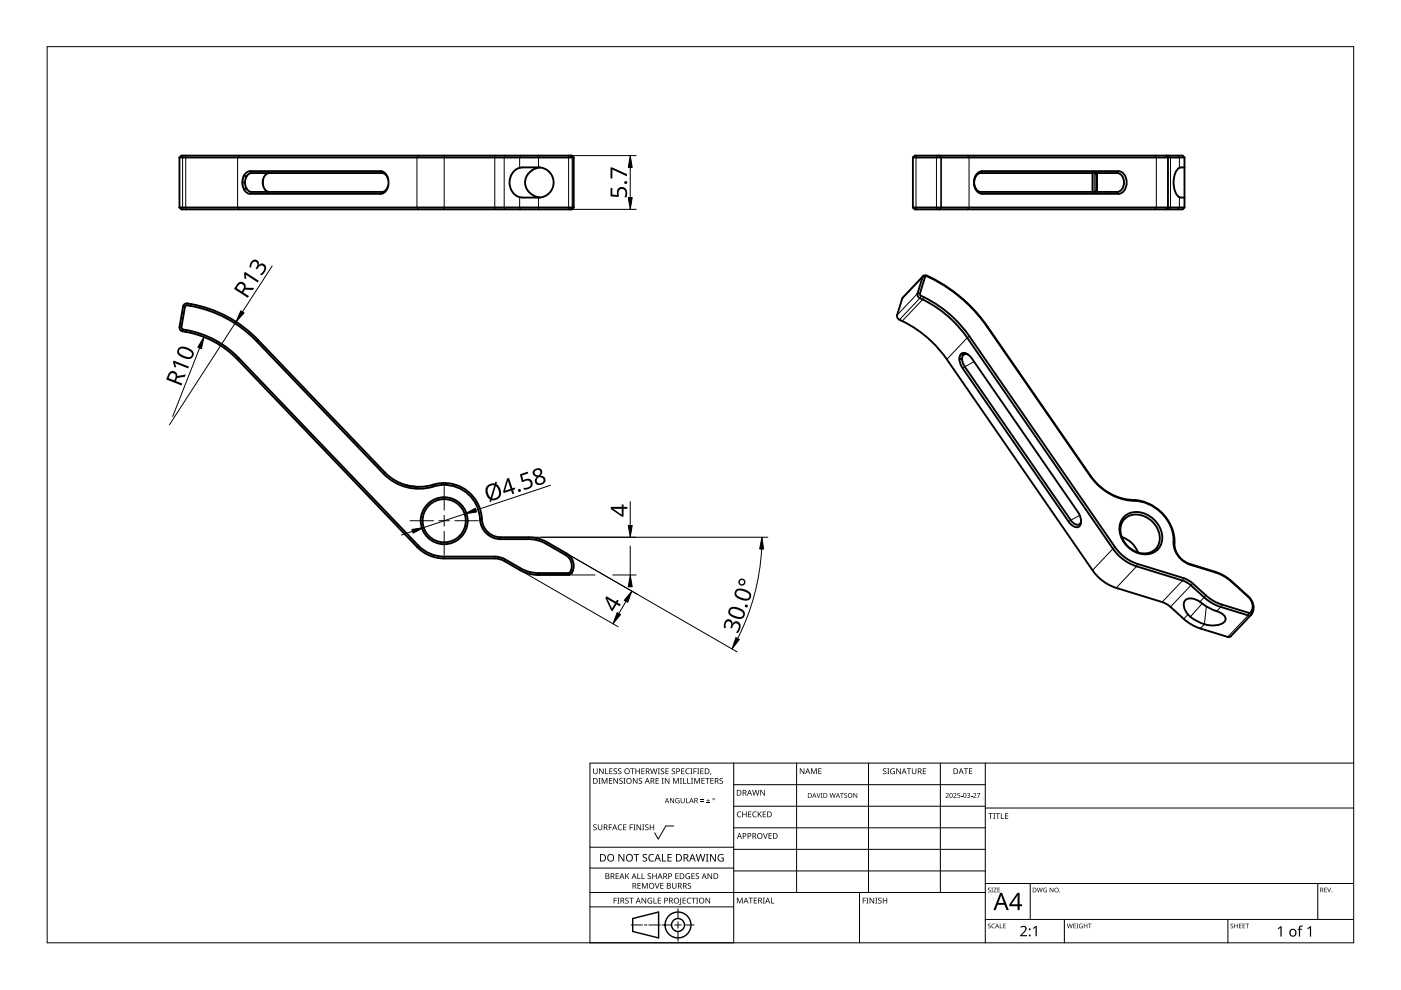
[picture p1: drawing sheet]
<svg xmlns="http://www.w3.org/2000/svg" width="297mm" height="210mm" viewBox="0 0 297 210" stroke-linecap="round" stroke-linejoin="round" font-family="sans-serif">
<g fill="none" stroke="#000" stroke-width=".4">
<path d="M38.1 33.4l.4-.4h82.7l.4 .4M38.1 33.4h83.5M38.1 33.4v10.6M51.4 38.7h.5M51.4 38.7l.3 1.5M51.7 37.2l-.3 1.5M51.7 37.2a1.56 1.56 0 0 1 1.3-.9h27.7a2.52 2.52 0 0 1 1.4 3.6 1.67 1.67 0 0 1-1.4 1.2h-27.7a1.56 1.56 0 0 1-1.3-.9M51.7 37.2l.5 .3M51.9 38.7l.3 1.2M52.2 37.5l-.3 1.2M52.2 39.9l-.5 .3M52.2 37.5a1.3 1.3 0 0 1 1.1-.8h27.7a1.48 1.48 0 0 1 1.3 1.4"/>
<path d="M55.8 38.1v1.2M57.1 36.7a2.16 2.16 0 0 0-1 3.4l.6 .5 .4 .1M82.3 39.3a1.6 1.6 0 0 1-1.3 1.4h-27.7a1.3 1.3 0 0 1-1.1-.8M108.8 36.5a2.61 2.61 0 0 1 2-1h3.4a3.2 3.2 0 0 1 3.2 3.2 3.2 3.2 0 0 1-3.2 3.2h-3.4a3.3 3.3 0 0 1-2-5.4zM114.5 35.5a3.2 3.2 0 0 0-3.2 3.2 3.2 3.2 0 0 0 3.2 3.2M121.6 33.4v10.6M193.5 33.4l.4-.4h56.8l.4 .4M193.5 33.4h57.6M193.5 33.4v10.6M206.5 38.7l.4 1.5M206.5 38.7h.1M206.5 38.7l.3 1.2"/>
<path d="M206.8 37.5a1.35 1.35 0 0 1 1.2-.8h28.9a2.13 2.13 0 0 1 1 3.4l-.7 .5-.3 .1h-28.9a1.35 1.35 0 0 1-1.2-.8M206.8 37.5l-.3 1.2M206.8 39.9l.1 .3M206.9 37.2l-.4 1.5M206.9 37.2l.7-.7 .6-.2h28.9a2.55 2.55 0 0 1 1.3 4.1l-.8 .6-.5 .1h-28.9l-.6-.2-.7-.7M206.9 37.2l-.1 .3M231.6 36.7v4M232.3 36.7l.2 1.3-.2 2.7M232.4 36.7l.2 .4v1.4a3.5 3.5 0 0 1-.2 2.2M247.2 33l.4 .4v10.6l-.4 .4M251.1 35.5a1.82 1.82 0 0 0-2.1 1.8 4.4 4.4 0 0 0 1.1 4.5l1 .1M251.1 33.4v10.6"/>
<path d="M38.1 44l.4 .4h82.7l.4-.4M38.1 44h83.5M193.5 44l.4 .4h56.8l.4-.4M193.5 44h57.6M195.7 58.5l.3-.1a9.6 9.6 0 0 1 3.6 1.7 32.1 32.1 0 0 1 9.8 9.2l21.8 31.6a11.8 11.8 0 0 0 9.8 5.1 9.3 9.3 0 0 1 8 9.8 4.8 4.8 0 0 0 3.3 3.8l5.3 1.6 1.6 .7 1.5 1 4 3.5a2.74 2.74 0 0 1 .4 4.1h-.5l-5.8-1.8-1.6-.7-1.4-1-3.6-3.2-1.1-.6-10.1-3.1a9.7 9.7 0 0 1-5-3.8l-30.9-44.7a25.4 25.4 0 0 0-10.3-8.6l-.3-.8zM195.7 58.5l-4.4 4.7-1.1 3.6 .3 .8a25.5 25.5 0 0 1 10.2 8.6l30.9 44.7a9.7 9.7 0 0 0 5.1 3.7l10.1 3.2 1 .6 3.6 3.2 1.5 1 1.6 .7 5.8 1.7 .7-.1 4.3-4.6M196.2 58.6h.1a30.1 30.1 0 0 1 13 10.7l21.8 31.6a12.3 12.3 0 0 0 10.1 5.3 8.8 8.8 0 0 1 7.6 9.3 5.2 5.2 0 0 0 3.6 4.3l5.3 1.6 1.8 .8 1.6 1.1 3.5 3.2a2.32 2.32 0 0 1 .4 3.5l-6-1.8-1.7-.8-1.1-.7-3.7-3.3-1.2-.7-10.1-3.1a9.2 9.2 0 0 1-4.8-3.6l-30.9-44.7a26.8 26.8 0 0 0-10.4-8.8l-.1-.3zM39.2 64.5l.2-.2a25.5 25.5 0 0 1 15.3 7.8l26.9 28a10.4 10.4 0 0 0 11.2 2.4 8.2 8.2 0 0 1 9.5 8.4 4 4 0 0 0 3.9 3h5.8l1.8 .2 1.7 .6 4.6 2.7a2.99 2.99 0 0 1 .9 4.4l-.4 .1h-6.4l-1.8-.2-1.7-.6-4.2-2.3-1.2-.4h-11.1a8 8 0 0 1-5.8-2.5l-38-39.7a20.8 20.8 0 0 0-12-6.1l-.3-.5v-.3l.7-4.3zM39.3 64.9l.2-.2a25.2 25.2 0 0 1 14.9 7.7l26.9 28a10.6 10.6 0 0 0 11.4 2.6 7.7 7.7 0 0 1 9.2 7.9 4.4 4.4 0 0 0 4.3 3.4h5.8l1.7 .2 1.6 .6 4.6 2.6a2.57 2.57 0 0 1 .8 3.8h-6.5l-1.7-.2-1.6-.5-4.2-2.4-1.3-.4h-11.2a7.6 7.6 0 0 1-5.5-2.3l-38-39.7a21.1 21.1 0 0 0-12.1-6.2l-.1-.4zM203.7 75.1l.5 .2M203.7 75.1l-.3 1M204 76.1l.2 1 .4 .7 22.4 32.5a1.33 1.33 0 0 0 2 .7l.2-.5"/>
<path d="M204 76.1h-.6M204.2 75.3l-.2 .8M204.6 74.9h-.5l-.4 .2M204.6 74.9l.6 .3 .9 .8 22.7 32.9a2.12 2.12 0 0 1-.1 2.8 1.88 1.88 0 0 1-2.1-1.1l-22.5-32.5-.4-.8-.3-1.2M204.6 74.9l.4 .2M205 75.1l.3 .1M205 75.1l-.8 .2M85.8 102.8l2.8 .4M237.8 113.9a5.5 5.5 0 0 1 3.5 3.2M238.3 109.6a4.8 4.8 0 0 1 6.9 1.2 4.2 4.2 0 0 1-.3 6.1 5.2 5.2 0 0 1-7.2-3.1 3.9 3.9 0 0 1 .6-4.2zM238.4 110.1a4.4 4.4 0 0 1 6.4 1 3.9 3.9 0 0 1-.3 5.7 4.8 4.8 0 0 1-6.6-2.9 3.6 3.6 0 0 1 .5-3.8zM251.3 127.3a2.49 2.49 0 0 1 3.1 .3 14 14 0 0 0 4.6 2.5 1.15 1.15 0 0 1 .8 1 1.15 1.15 0 0 1-.8 1.1 6.7 6.7 0 0 1-7.8-3 1.76 1.76 0 0 1 .1-1.9z"/>
<circle cx="94.2" cy="110.4" r="5"/>
<circle cx="94.2" cy="110.4" r="4.6"/>
</g>
<g fill="none" stroke="#000" stroke-width=".21">
<path d="M38.8 33v11.4M39.4 33v11.4M50.7 33l-.3 .4v10.6l.3 .4M53 36.3l.3 .4M80.7 36.3l.3 .4M88.7 33l-.3 .4v10.6l.3 .4M94.2 33v11.4M104.9 33v11.4M107.1 33l-.2 .4v10.6l.2 .4M110.4 33l-.2 .4v2.2M114.2 33v2.5M120.6 33v11.4"/>
<path d="M120.9 33l.4 .4v10.6l-.4 .4M121.1 33l.4 .4v10.6l-.4 .4M194.3 33v11.4M198.6 33v11.4M199.1 33l.4 .4v10.6l-.4 .4M199.2 33l.4 .4v10.6l-.4 .4M205.2 33l.3 .4v10.6l-.3 .4M208.2 36.3l-.2 .4M232 36.7v4M232.5 38.7h.1M237.1 36.3l-.2 .4M244.9 33l.3 .4v10.6l-.3 .4"/>
<path d="M247.8 33l.4 .4v10.6l-.4 .4M249.7 33l.4 .4v2.2M53.3 40.7l-.3 .4M81 40.7l-.3 .4M110.2 41.8v2.2l.2 .4M114.2 41.9v2.5M196.1 58.7h-.5l-4.3 4.6M196.5 58.4l.1 .2M197.1 58.7l.1 .2M208 40.7l.2 .4M236.9 40.7l.2 .4M250.1 41.8v2.2l-.4 .4"/>
<path d="M38.1 69.3l.4 .1M38.8 69.9l-.1 .3M38.8 65l.4 .1M39.4 70v.4M39.7 64.3v.4M40.4 64.5l-.1 .3M50.7 76l-.3 .2M54.7 72.1l-.3 .3M195 62.2h-.5l-4.3 4.6M195.3 62.7l-.3 .5-4.3 4.6M195.9 63l-.3 .5-4.3 4.6M205.5 71.3l-4.8 4.9"/>
<path d="M206.5 76.7l-2.4 1.4M209.3 69.3h.1M81.6 100.1l-.3 .3M88.7 115.7l-.3 .2M91.8 102.8l.1 .4M94.2 118v.4M102.2 110.1h-.4M104.9 118v.4M106.2 113.9v.4M107.1 118.6l-.2 .3M112 113.9v.4M116 115l-.2 .3"/>
<path d="M120.1 117.4l-.2 .3M228.9 109.3l-2.3 1.3M231.1 100.9h.1M236.4 116l-4.8 4.9M240.3 106l.2 .2M241.2 119.6l-.2 .5-4.3 4.5M248.8 114.9l.2 .3M252.3 119.6l.1 .2M110.4 120.5l-.2 .3M114.2 121.5v.4M120.6 121.5v.4M120.9 121.2l.4 .2"/>
<path d="M121.1 120.8l.4 .2M250.9 122.6l-.2 .5-4.3 4.6M251.9 130.3l-.9 .9M252.9 123.7l-4.7 5M254.9 127.9l-2.5 2.9M255.7 126.2l-1.3 1.4M255.8 128.6l-.4 3.8-.9 .9M257.6 121.2l.1 .2M259 128.2l-.2 .5-.8 .9M261.2 123.3h-.1M264.7 126.4l-.1 .1M264.8 130l-.2 .5-4.3 4.5"/>
<path d="M265.2 129.8l.2 .4M265.4 129.5l.1 .4"/>
</g>
<circle cx="114.2" cy="121.9" r=".2" fill="#000"/>
<path d="M10 9.9h277v190h-277z" fill="none" stroke="#000" stroke-width=".21"/>
<g fill="none" stroke="#000" stroke-width=".21">
<path d="M125.1 179.6h30.5M142.8 175.1h-1.6l-1.6 2.8-.8-1.3M155.6 161.8v38.1h-30.5v-38.1h161.9M155.6 166.4h53.3M155.6 170.9h53.3M155.6 175.5h53.3M168.9 161.8v27.4M184.1 161.8v27.4M199.4 161.8v27.4M208.9 161.8v38.1M208.9 171.3h78.1M125.1 192.3h30.5"/>
<path d="M125.1 189.2h83.8M125.1 184h30.5M133.8 196.1h2.4M136.6 196.1h.6M137.6 196.1h2.4M140.3 196.1h2.1M143.1 196.1h1.3M143.7 192.7v2M143.7 195.4v1.4M143.7 197.5v2M145.1 196.1h2.1M155.6 180.1h53.3"/>
<path d="M155.6 184.7h53.3M182.2 189.2v10.7M208.9 194.9h78.1M208.9 187.3h78.1M218.4 187.3v7.6M225.7 194.9v5M260.3 194.9v5M279.4 187.3v7.6"/>
</g>
<g fill="#000">
<path d="M125.8 174.9l.5-.1h.2l-.1 .2a.25 .25 0 0 0-.3-.1 .25 .25 0 0 0 0 .4 .4 .4 0 0 1 .4 .3 .4 .4 0 0 1-.2 .5 .4 .4 0 0 1-.5-.3v.1a.27 .27 0 0 0 .5 0 .27 .27 0 0 0-.1-.4l-.4-.2zM125.8 162.9h.1v.8a.32 .32 0 0 0 .3 .3 .32 .32 0 0 0 .3-.3v-.8h.2v.8a.47 .47 0 0 1-.5 .4 .47 .47 0 0 1-.4-.4zM126.9 165h.4l-.1 .1v1l.1 .1h-.4l.1-.1v-1zM126.8 174.8h.1v.8a.32 .32 0 0 0 .3 .3 .32 .32 0 0 0 .3-.3v-.8h.2v.8a.47 .47 0 0 1-.5 .4 .47 .47 0 0 1-.4-.4zM127 162.9h.2l.6 1v-1h.2v1.2h-.2l-.7-1 .1 1h-.2zM127.6 165h.2l.4 1 .4-1h.2v1.2h-.2v-1.1l-.4 1.1h-.1l-.4-1.1v1.1h-.1zM128.3 162.9h.2v1.1h.5v.1h-.7zM129.1 174.8h.7v.1h-.6v.5h.5v.1h-.5v.5h-.1zM129.1 165h.7v.1h-.5v.4h.5v.1h-.5v.4h.5v.2h-.7zM129.2 162.9h.7v.1h-.5v.4h.4v.2h-.4v.4h.5v.1h-.7zM130.1 163l.5-.1 .2 .1v.1a.25 .25 0 0 0-.4-.1 .25 .25 0 0 0 0 .4 .4 .4 0 0 1 .4 .3 .4 .4 0 0 1-.2 .5 .4 .4 0 0 1-.5-.3v.1a.27 .27 0 0 0 .5 0 .27 .27 0 0 0-.1-.4l-.4-.2zM130.1 165h.1l.7 1v-1h.1v1.2h-.2l-.6-1v1h-.1z"/>
<path d="M131.1 175l.5-.2 .3 .1-.1 .1a.49 .49 0 0 0-.7 .4 .49 .49 0 0 0 .8 .4 .57 .57 0 0 1-.8 0 .57 .57 0 0 1 0-.8zM131.1 163l.4-.1 .2 .1v.1a.25 .25 0 0 0-.4-.1 .25 .25 0 0 0 0 .4 .4 .4 0 0 1 .5 .3 .4 .4 0 0 1-.3 .5 .4 .4 0 0 1-.5-.3l.1 .1a.27 .27 0 0 0 .4 0 .27 .27 0 0 0-.1-.4l-.3-.2zM131.3 165.1l.5-.2 .2 .1v.1a.25 .25 0 0 0-.4-.1 .25 .25 0 0 0 0 .4 .4 .4 0 0 1 .4 .3 .4 .4 0 0 1-.2 .5 .4 .4 0 0 1-.5-.2h.1a.27 .27 0 0 0 .4 .1 .27 .27 0 0 0-.1-.4l-.4-.3zM132.2 165h.4l-.1 .1v1l.1 .1h-.4l.1-.1v-1zM132.1 174.8h.7v.1h-.5v.4h.5v.1h-.5v.5h.5v.1h-.7zM133.5 174.8h.7v.1h-.5v.5h.5v.1h-.5v.5h-.2zM133.6 162.9h.9v.1h-.3v1.1h-.2v-1.1h-.4zM134.3 174.8h.4l-.1 .1v1l.1 .1h-.4l.1-.1v-1zM134.2 165h.2l.6 1v-1h.2v1.2h-.2l-.7-1v1h-.1zM134.7 162.9h.2v.5h.6v-.5h.2v1.2h-.2v-.5h-.6v.5h-.2zM135 174.8h.1l.7 1v-1h.1v1.2h-.2l-.6-1v1h-.1zM135.5 165.1l.4-.2 .2 .1v.1a.25 .25 0 0 0-.4-.1 .25 .25 0 0 0 0 .4 .4 .4 0 0 1 .5 .3 .4 .4 0 0 1-.3 .5 .4 .4 0 0 1-.5-.2h.1a.27 .27 0 0 0 .4 .1 .27 .27 0 0 0-.1-.4l-.3-.3z"/>
<path d="M136.2 174.8h.4l-.1 .1v1l.1 .1h-.4l.1-.1v-1zM136 162.9h.7v.1h-.6v.4h.5v.2h-.5v.4h.6v.1h-.7zM136.8 174.9l.4-.1h.3l-.1 .2a.25 .25 0 0 0-.3-.1 .25 .25 0 0 0 0 .4 .4 .4 0 0 1 .4 .3 .4 .4 0 0 1-.3 .5 .4 .4 0 0 1-.4-.3v.1a.27 .27 0 0 0 .5 0 .27 .27 0 0 0-.1-.4l-.4-.2zM137.8 174.8h.1v.5h.6v-.5h.2v1.2h-.2v-.6h-.6v.6h-.1zM137.8 162.9h.2l.3 1 .2-1h.2l.3 1 .2-1h.2l-.3 1.2h-.2l-.3-1-.3 1h-.1zM139 165h.7v.1h-.5v.4h.4v.1h-.4v.4h.5v.2h-.7zM139.5 162.9h.4l-.1 .1v1l.1 .1h-.4l.1-.1v-1zM140.3 165h.4l-.1 .1v1l.1 .1h-.4l.1-.1v-1zM140.1 163l.5-.1 .2 .1v.1a.25 .25 0 0 0-.4-.1 .25 .25 0 0 0 0 .4 .4 .4 0 0 1 .4 .3 .4 .4 0 0 1-.2 .5 .4 .4 0 0 1-.5-.3l.1 .1a.27 .27 0 0 0 .4 0 .27 .27 0 0 0-.1-.4l-.4-.2zM141.1 162.9h.7v.1h-.6v.4h.5v.2h-.5v.4h.6v.1h-.7zM141 165h.1l.7 1v-1h.1v1.2h-.2l-.6-1v1h-.1zM142.1 169.2h.1l.6 .9v-.9h.1v1.1h-.1l-.6-.9v.9h-.1z"/>
<path d="M142.5 163l.4-.1 .2 .1v.1a.25 .25 0 0 0-.4-.1 .25 .25 0 0 0 0 .4 .4 .4 0 0 1 .4 .3 .4 .4 0 0 1-.2 .5 .4 .4 0 0 1-.5-.3l.1 .1a.27 .27 0 0 0 .4 0 .27 .27 0 0 0-.1-.4l-.4-.2zM142.7 165h.2l.4 1 .4-1h.2v1.2h-.1v-1.1l-.4 1.1h-.2l-.4-1.1v1.1h-.1zM143.3 169.3l.5-.1 .3 .1-.1 .1a.45 .45 0 0 0-.7 .3 .45 .45 0 0 0 .6 .5v-.4h-.2v-.1h.4v.6a.6 .6 0 0 1-.8-.2 .6 .6 0 0 1 0-.8zM144.1 165h.5l-.2 .1v1l.2 .1h-.5l.2-.1v-1zM144.8 165h.2v1h.5v.2h-.7zM144.4 162.9h.7v.1h-.5v.4h.5v.2h-.5v.4h.5v.1h-.7zM144.3 169.2h.2v.7a.28 .28 0 0 0 .2 .3 .28 .28 0 0 0 .3-.3v-.7h.2v.7a.42 .42 0 0 1-.5 .4 .42 .42 0 0 1-.4-.4zM145.4 169.2h.2v1h.5v.1h-.7zM145.7 165h.2v1h.5v.2h-.7zM145.5 163.1l.4-.2 .3 .1v.1a.49 .49 0 0 0-.7 .4 .49 .49 0 0 0 .7 .5 .57 .57 0 0 1-.8-.1 .57 .57 0 0 1 0-.8zM146.4 162.9h.4l-.1 .1v1l.1 .1h-.4l.1-.1v-1zM146.5 165h.4l-.1 .1v1l.1 .1h-.4l.1-.1v-1z"/>
<path d="M147 162.9h.7v.1h-.5v.5h.5v.1h-.5v.5h-.2zM147.2 165h.2l.4 1 .4-1h.2v1.2h-.2l.1-1.1-.5 1.1h-.1l-.4-1.1v1.1h-.1zM147.8 162.9h.5l-.2 .1v1l.2 .1h-.5l.2-.1v-1zM148.5 169.9h.7v.1h-.7zM148.5 169.5h.7v.2h-.7zM148.5 162.9h.7v.1h-.6v.4h.5v.2h-.5v.4h.6v.1h-.7zM148.7 165h.7v.1h-.5v.4h.5v.1h-.5v.4h.5v.2h-.7zM149.8 170.2h.7v.1h-.7zM149.5 165h.9v.1h-.3v1.1h-.2v-1.1h-.4zM150.1 169.4l.1 .3h.3l-.3 .1v.3l-.1-.3h-.3l.3-.1zM150.7 163.9h.1l-.2 .4zM150.6 165h.7v.1h-.5v.4h.5v.1h-.5v.4h.5v.2h-.7z"/>
<path d="M152.6 165.1l.4-.2 .3 .1-.1 .1a.25 .25 0 0 0-.4-.1 .25 .25 0 0 0 0 .4 .4 .4 0 0 1 .5 .3 .4 .4 0 0 1-.3 .5 .4 .4 0 0 1-.5-.2h.1a.27 .27 0 0 0 .5 .1 .27 .27 0 0 0-.1-.4l-.4-.3zM156.4 172.2l.4-.2 .4 .1-.1 .1a.49 .49 0 0 0-.7 .5 .49 .49 0 0 0 .7 .4 .57 .57 0 0 1-.8 0 .57 .57 0 0 1 0-.8zM157.4 172.1h.1v.5h.7v-.5h.1v1.2h-.1v-.6h-.7v.6h-.1zM158.6 172.1h.7v.1h-.5v.4h.5v.1h-.5v.4h.5v.2h-.7zM159.7 172.2l.4-.2 .3 .1v.1a.49 .49 0 0 0-.7 .5 .49 .49 0 0 0 .7 .4 .57 .57 0 0 1-.8 0 .57 .57 0 0 1 0-.8zM159.5 167.5h.1l.3 1 .3-1h.1l.3 1 .3-1h.1l-.3 1.2h-.2l-.3-1.1-.3 1.1h-.1zM160.7 172.1h.1v.6l.5-.6h.2l-.5 .5 .5 .7h-.1l-.5-.6-.1 .6h-.1zM161.8 176.6h.1l.4 1.1 .3-1.1h.2l-.5 1.2h-.1zM161.2 167.5h.2l.6 1v-1h.2v1.2h-.2l-.7-1v1h-.1zM161.7 172.1h.7v.1h-.5v.4h.5v.1h-.5v.4h.5v.2h-.7zM162.9 176.6h.7v.2h-.5v.3h.5v.2h-.5v.4h.5v.1h-.7zM169.6 162.9h.2l.6 1v-1h.1v1.2h-.1l-.7-1v1h-.1z"/>
<path d="M172 162.9h.2l.4 1 .3-1h.3v1.2h-.2v-1l-.4 1h-.1l-.4-1.1v1.1h-.1zM173.1 168.1h.1l.3 .9 .3-.9h.2l-.4 1.1h-.1zM173.5 162.9h.7v.1h-.5v.4h.4v.1h-.4v.5h.5v.1h-.7zM174 168.1h.4l-.1 .1v.9l.1 .1h-.4l.1-.1zM175.9 168.1h.1l.2 .9 .3-.9h.1l.2 .9 .2-.9h.2l-.3 1.1h-.1l-.3-.9-.2 .9h-.1zM178.1 168.1h.8v.2h-.3v.9h-.2v-.9h-.3zM179.1 168.2l.4-.1 .1 .2a.25 .25 0 0 0-.4-.1 .25 .25 0 0 0-.1 .4 .25 .25 0 0 0 .4 .1 .32 .32 0 0 1 0 .5 .32 .32 0 0 1-.5-.2 .25 .25 0 0 0 .3 .1 .25 .25 0 0 0 .1-.3 .35 .35 0 0 1-.3-.2 .35 .35 0 0 1 0-.4zM180.9 168.1h.2l.5 .9v-.9h.1v1.1h-.1l-.5-.9v.9h-.2zM187.3 163l.4-.1 .2 .1v.1a.25 .25 0 0 0-.4-.1 .25 .25 0 0 0 0 .4 .4 .4 0 0 1 .5 .3 .4 .4 0 0 1-.3 .5 .4 .4 0 0 1-.5-.3l.1 .1a.27 .27 0 0 0 .4 0 .27 .27 0 0 0-.1-.4l-.3-.2zM188.1 162.9h.5l-.2 .1v1l.2 .1h-.5l.2-.1v-1zM188.9 163.1l.5-.2 .3 .1v.1a.5 .5 0 0 0-.8 .4 .5 .5 0 0 0 .7 .5v-.4h-.3v-.1h.4v.6a.66 .66 0 0 1-.8-.1 .66 .66 0 0 1 0-.9zM190 162.9h.2l.7 1-.1-1h.2v1.2h-.2l-.6-1v1h-.2z"/>
<path d="M192.3 162.9h.9v.1h-.4v1.1h-.2v-1.1h-.3zM193.3 162.9h.2v.8a.32 .32 0 0 0 .3 .3 .32 .32 0 0 0 .3-.3v-.8h.2v.8a.47 .47 0 0 1-.5 .4 .47 .47 0 0 1-.5-.4zM195.7 162.9h.6v.1h-.5v.4h.5v.2h-.5v.4h.5v.1h-.6zM200.5 168.3a.37 .37 0 0 1 .6 0 .37 .37 0 0 1-.2 .5l-.3 .3h.6v.1h-.7l.3-.4a.27 .27 0 0 0 .2-.4 .27 .27 0 0 0-.4-.1zM202.1 168.3a.37 .37 0 0 1 .6 0 .37 .37 0 0 1-.2 .5l-.2 .3h.5v.1h-.7l.3-.4a.27 .27 0 0 0 .3-.4 .27 .27 0 0 0-.5-.1zM203 168.1h.5v.2h-.4v.3a.34 .34 0 0 1 .5 .1 .34 .34 0 0 1-.2 .5 .34 .34 0 0 1-.4-.2 .29 .29 0 0 0 .4 .1 .29 .29 0 0 0 0-.5 .29 .29 0 0 0-.4 0zM203.7 168.7h.4v.1h-.4zM204.3 162.9h1v.1h-.4v1.1h-.2v-1.1h-.4zM205 168.2a.32 .32 0 0 1 .5-.1 .32 .32 0 0 1 0 .5 .33 .33 0 0 1 .1 .6 .33 .33 0 0 1-.6-.2 .26 .26 0 0 0 .4 .1 .26 .26 0 0 0 .1-.4l-.3-.1a.23 .23 0 0 0 .3-.1 .23 .23 0 0 0-.1-.3 .23 .23 0 0 0-.3 .1zM205.8 168.7h.4v.1h-.4zM205.4 162.9h.7v.1h-.5v.4h.5v.1h-.5v.5h.5v.1h-.7zM206.3 168.3a.37 .37 0 0 1 .6 0 .37 .37 0 0 1-.2 .5l-.2 .3h.5v.1h-.7l.3-.4a.27 .27 0 0 0 .3-.4 .27 .27 0 0 0-.5-.1z"/>
<path d="M207.1 168.1h.7l-.4 1.1h-.1l.4-.9h-.6zM209.6 172.4h.9v.2h-.4v1h-.1v-1h-.4zM210.6 172.4h.4l-.1 .1v1l.1 .1h-.4l.1-.1v-1zM211.1 172.4h.9v.2h-.4v1h-.1v-1h-.4zM212.2 172.4h.2v1.1h.5v.1h-.7zM213.1 172.4h.7v.2h-.6v.3h.5v.2h-.5v.4h.6v.1h-.7zM130.1 190.3h.7v.2h-.5v.4h.4v.1h-.4v.6h-.2zM130.5 185.2h.7v.1h-.5v.4h.5v.1h-.5v.4h.5v.2h-.7zM130.9 190.3h.4l-.1 .2v.9l.1 .2h-.4l.1-.2v-.9zM131.1 181.1h.3l.8 1.3v-1.3h.2v1.6h-.3l-.8-1.4v1.4h-.2zM132.6 190.5l.4-.2 .3 .1-.1 .1a.25 .25 0 0 0-.4-.1 .25 .25 0 0 0 0 .4 .4 .4 0 0 1 .5 .3 .4 .4 0 0 1-.3 .5 .4 .4 0 0 1-.5-.2h.1a.27 .27 0 0 0 .5 .1 .27 .27 0 0 0-.1-.5l-.4-.2zM132.6 185.2h.1v.6l.6-.6h.1l-.5 .5 .5 .7h-.1l-.5-.6-.1 .6h-.1z"/>
<path d="M133.4 190.3h.9v.2h-.4v1.1h-.1v-1.1h-.4zM134.3 181.1h1.2v.2h-.5v1.4h-.2v-1.4h-.5zM135.1 185.2h.2v1h.5v.2h-.7zM135.2 187.2h.6v.1h-.5v.4h.5v.2h-.5v.4h.5v.1h-.6zM136 185.2h.2v1h.5v.2h-.7zM136.1 187.2h.2l.4 1 .4-1h.2v1.2h-.1v-1l-.4 1h-.2l-.4-1 .1 1h-.2zM136 190.3h.2l.7 1.1-.1-1.1h.2v1.3h-.2l-.6-1v1h-.2zM136.3 181.2l.3-.1h.6l-.2 .2a.33 .33 0 0 0-.5 .1 .33 .33 0 0 0 .4 .4 .49 .49 0 0 1 .3 .7 .49 .49 0 0 1-.8 .2l-.2-.1v-.2l.3 .1a.35 .35 0 0 0 .5-.2 .35 .35 0 0 0-.4-.4l-.3-.3zM137.4 190.5l.6-.2 .3 .1-.1 .1a.5 .5 0 0 0-.8 .4 .5 .5 0 0 0 .7 .5v-.3h-.3v-.2h.5v.6a.66 .66 0 0 1-.9-.1 .66 .66 0 0 1 0-.9zM137.4 185.3l.4-.2 .2 .1v.1a.25 .25 0 0 0-.4-.1 .25 .25 0 0 0 0 .4 .4 .4 0 0 1 .4 .3 .4 .4 0 0 1-.2 .5 .4 .4 0 0 1-.5-.2h.1a.27 .27 0 0 0 .4 .1 .27 .27 0 0 0-.1-.4l-.4-.3zM137.7 181.3l.5-.2h.5l-.1 .2a.63 .63 0 0 0-.9 .6 .63 .63 0 0 0 .9 .5v.2a.83 .83 0 0 1-1-.3 .83 .83 0 0 1 .1-1zM138.6 190.3h.1v1.1h.5v.2h-.6z"/>
<path d="M138.8 187.2h.2l.3 1.1 .4-1.1h.1l-.4 1.2h-.2zM138.3 185.2h.2v.5h.6v-.5h.1v1.2h-.1v-.6h-.6v.6h-.2zM139.5 190.3h.6v.2h-.5v.4h.5v.1h-.5v.4h.5v.2h-.6zM140.4 181.1h.2v1.4h.6v.2h-.8zM140 187.2h.7v.1h-.5v.4h.4v.2h-.4v.4h.5v.1h-.7zM141.5 181.1h.9v.2h-.7v.4h.7v.2h-.7v.6h.7v.2h-.9zM142.5 187.2h.1v.8a.32 .32 0 0 0 .4 .3 .32 .32 0 0 0 .3-.3v-.8h.1v.8a.47 .47 0 0 1-.5 .4 .47 .47 0 0 1-.4-.4zM143.2 185.2h.7v.1h-.6v.4h.5v.1h-.5v.4h.6v.2h-.7zM144.2 190.3h.2v1.3l-.1 .2-.3 .1v-.2l.2-.1zM144.7 190.3h.7v.2h-.5v.4h.5v.1h-.5v.4h.5v.2h-.7zM145.5 185.3l.4-.2 .4 .1-.1 .1a.5 .5 0 0 0-.7 .4 .5 .5 0 0 0 .7 .5v-.3h-.3v-.2h.4v.6a.66 .66 0 0 1-.9-.1 .66 .66 0 0 1 .1-.9zM145.8 190.5l.4-.2 .3 .1v.1a.49 .49 0 0 0-.7 .5 .49 .49 0 0 0 .7 .4 .57 .57 0 0 1-.8 0 .57 .57 0 0 1 0-.8z"/>
<path d="M145.9 187.3l.4-.1 .2 .1v.1a.25 .25 0 0 0-.4-.1 .25 .25 0 0 0 0 .4 .4 .4 0 0 1 .4 .3 .4 .4 0 0 1-.2 .5 .4 .4 0 0 1-.5-.3l.1 .1a.27 .27 0 0 0 .4 0 .27 .27 0 0 0-.1-.4l-.4-.2zM146.6 190.3h.9v.2h-.4v1.1h-.1v-1.1h-.4zM146.6 185.2h.7v.1h-.5v.4h.5v.1h-.5v.4h.5v.2h-.7zM147.6 190.3h.4l-.1 .2v.9l.1 .2h-.4l.1-.2v-.9zM147.5 185.3l.5-.2 .2 .1v.1a.25 .25 0 0 0-.4-.1 .25 .25 0 0 0 0 .4 .4 .4 0 0 1 .4 .3 .4 .4 0 0 1-.2 .5 .4 .4 0 0 1-.5-.2h.1a.27 .27 0 0 0 .4 .1 .27 .27 0 0 0-.1-.4l-.4-.3zM147.5 181.1h.2l.4 1.3 .3-1.3h.2l.4 1.3 .3-1.3h.2l-.4 1.6h-.2l-.4-1.4-.3 1.4h-.2zM149.7 181.1h.5l-.2 .1v1.3l.2 .2h-.5l.1-.2v-1.3zM149.6 190.3h.2l.6 1.1v-1.1h.2v1.3h-.2l-.7-1v1h-.1zM150 185.2h.2l.6 1v-1h.2v1.2h-.2l-.7-1 .1 1h-.2zM150.5 181.1h.3l.8 1.3v-1.3h.2v1.6h-.3l-.8-1.4v1.4h-.2zM152.3 181.3l.8-.2h.3l-.1 .2a.65 .65 0 0 0-1 .5 .65 .65 0 0 0 .9 .7v-.5h-.3v-.2h.5v.8a.86 .86 0 0 1-1.1-.2 .86 .86 0 0 1 0-1.1zM156.2 190.3h.3l.3 1 .4-1h.3v1.2h-.2v-1l-.4 1h-.1l-.4-1v1h-.2z"/>
<path d="M158.7 190.3h.9v.2h-.3v1h-.2v-1h-.4zM159.8 190.3h.7v.2h-.5v.3h.5v.2h-.5v.4h.5v.1h-.7zM161.7 190.3h.5l-.2 .2v.9l.2 .1h-.5l.2-.1v-.9zM163.5 190.3h.1v1.1h.6v.1h-.7zM182.9 190.3h.7v.2h-.5v.4h.5v.1h-.5v.6h-.2zM183.7 190.3h.4l-.1 .2v.9l.1 .2h-.4l.1-.2v-.9zM184.4 190.3h.1l.7 1v-1h.1v1.3h-.1l-.7-1v1h-.1zM185.6 190.3h.4l-.1 .2v.9l.1 .2h-.4l.1-.2v-.9zM186.2 190.5l.5-.2 .2 .1v.1a.25 .25 0 0 0-.4-.1 .25 .25 0 0 0 0 .4 .4 .4 0 0 1 .4 .3 .4 .4 0 0 1-.2 .5 .4 .4 0 0 1-.5-.2 .27 .27 0 0 0 .5 .1 .27 .27 0 0 0-.1-.5l-.4-.2zM187.2 190.3h.1v.6h.6v-.6h.2v1.3h-.2v-.6h-.6v.6h-.1zM209.5 188.3l.3-.1 .2 .2a.24 .24 0 0 0-.3-.1 .24 .24 0 0 0-.1 .3 .24 .24 0 0 0 .3 .1 .31 .31 0 0 1 0 .5 .31 .31 0 0 1-.5-.2 .23 .23 0 0 0 .4 .2 .23 .23 0 0 0 0-.4l-.3-.2zM209.5 195.9l.3-.1 .2 .2a.24 .24 0 0 0-.3-.1 .24 .24 0 0 0-.1 .3 .24 .24 0 0 0 .3 .1 .31 .31 0 0 1 0 .5 .31 .31 0 0 1-.5-.1 .23 .23 0 0 0 .4 .1 .23 .23 0 0 0 0-.4l-.3-.2z"/>
<path d="M210.2 188.2h.3l-.1 .1 .1 .9h-.3l.1-.1zM210.3 196l.4-.2 .2 .1v.1a.39 .39 0 0 0-.6 .3 .39 .39 0 0 0 .6 .4 .46 .46 0 0 1-.7-.1 .46 .46 0 0 1 .1-.6zM210.7 188.2h.6l-.5 .9h.5v.1h-.7l.5-.9h-.4zM212 195.8h.1v.9l.4 .1h-.5zM211.5 188.2h.5l-.4 .1v.3h.4l-.4 .1v.4l.4 .1h-.5zM212.7 195.8h.5l-.4 .1v.3h.4l-.4 .2v.3l.4 .1h-.5zM216.3 196.5a.76 .76 0 0 1 1.2 0 .76 .76 0 0 1-.3 1.2l-.6 .6h1.2v.2h-1.5v-.2l.8-.8a.52 .52 0 0 0 .2-.8 .52 .52 0 0 0-.8 0zM219 196.8l.6-.5h.2v2.2h-.2v-1.9l-.5 .4zM219.8 188.2h.2l.2 .8 .2-.8h.1l.2 .8 .2-.8h.2l-.3 1h-.1l-.2-.8-.3 .8h-.1zM221.3 188.3h.7h-.1a.4 .4 0 0 0-.6 .4 .4 .4 0 0 0 .6 .4v-.3l-.3-.1h.4v.5a.53 .53 0 0 1-.7-.2 .53 .53 0 0 1 0-.7zM222.6 188.2h.1l.5 .8v-.8h.1v1h-.1l-.5-.8v.8h-.1zM226.2 195.8h.1l.2 .9 .3-.9h.1l.2 .9 .2-.9h.1l-.2 1h-.1l-.3-.8-.2 .8h-.1z"/>
<path d="M227.6 195.8h.5l-.4 .1v.3h.4l-.4 .2v.3l.4 .1h-.5zM228.3 195.8h.3l-.1 .1 .1 .9h-.3l.1-.1zM228.9 196l.7-.1-.2 .1a.4 .4 0 0 0-.5 .3 .4 .4 0 0 0 .5 .4v-.3l-.2-.1h.4v.5a.53 .53 0 0 1-.7-.1 .53 .53 0 0 1 0-.7zM229.8 195.8h.1v.4h.5v-.4h.1v1h-.1v-.4h-.5v.4h-.1zM230.7 195.8h.7l-.3 .1v.9h-.1v-.9zM260.9 195.9l.4-.1 .1 .2a.24 .24 0 0 0-.3-.1 .24 .24 0 0 0-.1 .3 .24 .24 0 0 0 .4 .1 .31 .31 0 0 1-.1 .5 .31 .31 0 0 1-.4-.1 .23 .23 0 0 0 .3 .1 .23 .23 0 0 0 .1-.4l-.4-.2zM261.7 195.8h.1v.4h.5v-.4h.1v1h-.1v-.4h-.5v.4h-.1zM262.7 195.8h.5l-.4 .1v.3h.4l-.4 .2v.3l.4 .1h-.5zM263.5 195.8h.5l-.4 .1v.3h.4l-.4 .2v.3l.4 .1h-.5zM264.1 195.8h.7l-.3 .1v.9h-.1v-.9zM270.9 196.9l.6-.5h.2v2.2h-.2v-1.9l-.4 .3zM275.5 196.4l.7-.1v.2h-.4l-.1 .2-.1 .2h.5v.2h-.5v1.5h-.2v-1.5h-.3l.3-.2z"/>
<path d="M277.2 196.9l.6-.5h.2v2.2h-.3v-1.9l-.4 .3zM280.8 188.2h.5l-.4 .1v.3h.4l-.4 .1v.4l.4 .1h-.5zM281.4 188.2h.1l.3 .8 .3-.8h.1l-.3 1h-.2z"/>
<path d="M125.7 165h.4a.61 .61 0 0 1 .6 .6 .61 .61 0 0 1-.6 .6h-.4zM125.9 165.1v.9h.2a.48 .48 0 0 0 .5-.4 .48 .48 0 0 0-.5-.5z"/>
<path d="M128 174.8h.3a.35 .35 0 0 1 .5 .2 .35 .35 0 0 1-.3 .5l.4 .5h-.2l-.3-.5h-.2v.5h-.2zM128.2 174.9v.5h.1a.23 .23 0 0 0 .3-.2 .23 .23 0 0 0-.3-.3z"/>
<path d="M130.3 174.8h.1l.5 1.2h-.2l-.1-.4h-.5l-.2 .4h-.1zM130.3 175l-.2 .5h.4z"/>
<path d="M132.3 163.5a.61 .61 0 0 1 1.2 0 .61 .61 0 0 1-1.2 0zM132.6 163.5a.45 .45 0 0 0 .8 0 .45 .45 0 0 0-.8 0z"/>
<path d="M132.7 165.6a.61 .61 0 0 1 1.2 0 .61 .61 0 0 1-1.2 0zM133 165.6a.45 .45 0 0 0 .9 0 .45 .45 0 0 0-.9 0z"/>
<path d="M136.9 162.9h.4a.35 .35 0 0 1 .4 .3 .35 .35 0 0 1-.2 .4l.3 .5h-.2l-.3-.5h-.2v.5h-.2zM137.1 163v.5h.2a.23 .23 0 0 0 .3-.2 .23 .23 0 0 0-.3-.3z"/>
<path d="M137.2 165h.1l.5 1.2h-.2l-.1-.4h-.5l-.2 .4h-.1zM137.2 165.1l-.2 .6h.4z"/>
<path d="M137.9 165h.4a.35 .35 0 0 1 .4 .2 .35 .35 0 0 1-.2 .4l.3 .6h-.2l-.3-.5h-.2v.5h-.2zM138.1 165.1v.4h.2a.23 .23 0 0 0 .3-.2 .23 .23 0 0 0-.3-.2z"/>
<path d="M141.4 169.2h.1l.4 1.1h-.1l-.2-.3h-.4l-.1 .3h-.2zM141.4 169.3l-.2 .5h.4z"/>
<path d="M143.4 162.9h.3a.41 .41 0 0 1 .5 .5 .41 .41 0 0 1-.6 .3v.4h-.2zM143.6 163v.5a.29 .29 0 0 0 .4-.2 .29 .29 0 0 0-.4-.3z"/>
<path d="M146.5 169.2h.2l.4 1.1h-.2l-.1-.3h-.4l-.2 .3h-.1zM146.6 169.3l-.2 .5h.4z"/>
<path d="M147.2 169.2h.3a.31 .31 0 0 1 .4 .2 .31 .31 0 0 1-.2 .4l.3 .5h-.2l-.2-.5h-.2v.5h-.2zM147.4 169.3v.4h.1a.21 .21 0 0 0 .3-.2 .21 .21 0 0 0-.3-.2z"/>
<path d="M149.4 162.9h.4a.61 .61 0 0 1 .6 .6 .61 .61 0 0 1-.6 .6h-.4zM149.6 163v1h.2a.48 .48 0 0 0 .4-.5 .48 .48 0 0 0-.4-.5z"/>
<path d="M151.1 169.4a.24 .24 0 0 1 .4 0 .24 .24 0 0 1-.4 0zM151.2 169.4a.14 .14 0 0 0 .2 0 .14 .14 0 0 0-.2 0z"/>
<path d="M151.6 165h.3a.35 .35 0 0 1 .4 .2 .35 .35 0 0 1-.2 .4l.3 .6h-.2l-.2-.5h-.3v.5h-.1zM151.7 165.1v.4h.2a.23 .23 0 0 0 .3-.2 .23 .23 0 0 0-.3-.2z"/>
<path d="M156.7 176.6h.1l.5 1.2h-.1l-.2-.3h-.5l-.1 .3h-.2zM156.8 176.8l-.2 .5h.4z"/>
<path d="M156.2 167.5h.4a.61 .61 0 0 1 .6 .6 .61 .61 0 0 1-.6 .6h-.4zM156.4 167.6v1h.1a.48 .48 0 0 0 .5-.5 .48 .48 0 0 0-.4-.5z"/>
<path d="M157.5 167.5h.3a.35 .35 0 0 1 .4 .2 .35 .35 0 0 1-.2 .4l.3 .6h-.1l-.3-.5h-.3v.5h-.1zM157.6 167.6v.5h.2a.23 .23 0 0 0 .3-.3 .23 .23 0 0 0-.3-.2z"/>
<path d="M157.5 176.6h.3a.41 .41 0 0 1 .5 .5 .41 .41 0 0 1-.7 .3v.4h-.1zM157.6 176.8v.4a.29 .29 0 0 0 .5-.2 .29 .29 0 0 0-.5-.2z"/>
<path d="M158.5 176.6h.3a.41 .41 0 0 1 .5 .5 .41 .41 0 0 1-.6 .3v.4h-.2zM158.7 176.8v.4a.29 .29 0 0 0 .4-.2 .29 .29 0 0 0-.4-.2z"/>
<path d="M158.8 167.5h.2l.5 1.2h-.2l-.2-.4h-.4l-.2 .4h-.1zM158.9 167.6l-.2 .6h.4z"/>
<path d="M159.5 176.6h.4a.35 .35 0 0 1 .4 .3 .35 .35 0 0 1-.2 .4l.3 .5h-.2l-.3-.5h-.2v.5h-.2zM159.7 176.8v.4h.2a.23 .23 0 0 0 .3-.2 .23 .23 0 0 0-.3-.2z"/>
<path d="M160.4 177.2a.65 .65 0 0 1 1.3 0 .65 .65 0 0 1-1.3 0zM160.7 177.2a.45 .45 0 0 0 .9 0 .45 .45 0 0 0-.9 0z"/>
<path d="M162.7 172.1h.3a.61 .61 0 0 1 .6 .6 .61 .61 0 0 1-.6 .6h-.3zM162.8 172.2v.9h.2a.48 .48 0 0 0 .5-.4 .48 .48 0 0 0-.5-.5z"/>
<path d="M163.9 176.6h.4a.61 .61 0 0 1 .6 .7 .61 .61 0 0 1-.7 .5h-.3zM164 176.8v.9h.2a.48 .48 0 0 0 .5-.4 .48 .48 0 0 0-.5-.5z"/>
<path d="M171.2 162.9h.1l.5 1.2h-.2l-.1-.4h-.5l-.1 .4h-.2zM171.2 163.1l-.1 .5h.3z"/>
<path d="M171.3 168.1h.3a.51 .51 0 0 1 .5 .6 .51 .51 0 0 1-.5 .5h-.3zM171.4 168.3v.8l.4-.1 .2-.2-.1-.4z"/>
<path d="M172.6 168.1l.5 1.1-.2-.3h-.5l-.2 .3zM172.6 168.3l-.1 .4h.3z"/>
<path d="M174.6 168.1h.3a.51 .51 0 0 1 .5 .6 .51 .51 0 0 1-.5 .5h-.3zM174.7 168.3v.8l.4-.1 .2-.2-.1-.4z"/>
<path d="M177.6 168.1l.5 1.1-.3-.3h-.4l-.2 .3zM177.6 168.3l-.1 .4h.3z"/>
<path d="M179.7 168.7a.51 .51 0 0 1 1 0 .51 .51 0 0 1-1 0zM179.9 168.7a.4 .4 0 0 0 .8 0 .4 .4 0 0 0-.8 0z"/>
<path d="M191.6 162.9h.2l.4 1.2h-.1l-.2-.4h-.4l-.2 .4h-.1zM191.7 163.1l-.2 .5h.4z"/>
<path d="M194.6 162.9h.3a.35 .35 0 0 1 .5 .2 .35 .35 0 0 1-.3 .5l.4 .5h-.2l-.3-.5h-.3v.5h-.1zM194.7 163v.5h.2a.23 .23 0 0 0 .3-.2 .23 .23 0 0 0-.3-.3z"/>
<path d="M201.4 168.2l.4-.1 .1 .3 .1 .5-.2 .3-.3-.1-.2-.2zM201.5 168.3v.1a.37 .37 0 0 0-.1 .4 .37 .37 0 0 0 .4 .2 .4 .4 0 0 0 .1-.5 .4 .4 0 0 0-.4-.2z"/>
<path d="M202.2 162.9h.3a.61 .61 0 0 1 .6 .6 .61 .61 0 0 1-.6 .6h-.3zM202.3 163v1h.2a.48 .48 0 0 0 .5-.5 .48 .48 0 0 0-.5-.5z"/>
<path d="M203.7 162.9h.2l.4 1.2h-.1l-.2-.4h-.5l-.1 .4h-.2zM203.8 163.1l-.2 .5h.4z"/>
<path d="M204.3 168.2l.4-.1 .2 .3v.5l-.2 .3-.3-.1-.1-.2zM204.4 168.3v.1a.37 .37 0 0 0-.1 .4 .37 .37 0 0 0 .4 .2 .4 .4 0 0 0 .1-.5 .4 .4 0 0 0-.4-.2z"/>
<path d="M128.4 185.2h.3a.31 .31 0 0 1 .4 .1 .31 .31 0 0 1-.2 .4 .33 .33 0 0 1 .3 .4 .33 .33 0 0 1-.4 .3h-.4zM128.5 185.8v.4h.3a.23 .23 0 0 0 .2-.2 .23 .23 0 0 0-.3-.2zM128.5 185.3v.4h.2a.21 .21 0 0 0 .3-.2 .21 .21 0 0 0-.3-.2z"/>
<path d="M127.2 181.1h.5a.79 .79 0 0 1 .8 .8 .79 .79 0 0 1-.9 .8h-.4zM127.4 181.2v1.3h.2a.62 .62 0 0 0 .7-.6 .62 .62 0 0 0-.6-.7z"/>
<path d="M129.5 185.2h.3a.35 .35 0 0 1 .4 .2 .35 .35 0 0 1-.2 .4l.3 .6h-.1l-.3-.5h-.3v.5h-.1zM129.6 185.3v.4h.2a.23 .23 0 0 0 .3-.2 .23 .23 0 0 0-.3-.2z"/>
<path d="M128.9 181.3a.77 .77 0 0 1 1.2 .1 .77 .77 0 0 1-.2 1.1 .77 .77 0 0 1-1.1-.3v-.5zM129.1 181.4a.63 .63 0 0 0-.2 .8 .63 .63 0 0 0 .9 .2l.1-.1a.61 .61 0 0 0 0-.8 .61 .61 0 0 0-.8-.1z"/>
<path d="M131.6 190.3h.3a.35 .35 0 0 1 .4 .3 .35 .35 0 0 1-.2 .4l.3 .6h-.1l-.3-.5h-.3v.5h-.1zM131.7 190.5v.4h.2a.23 .23 0 0 0 .3-.2 .23 .23 0 0 0-.3-.2z"/>
<path d="M131.8 185.2h.1l.5 1.2h-.2l-.1-.4h-.5l-.1 .4h-.2zM131.8 185.3l-.1 .6h.3z"/>
<path d="M132.9 181.3a.77 .77 0 0 1 1.1 0 .77 .77 0 0 1-.1 1.2 .77 .77 0 0 1-1.1-.3l-.1-.5zM133.1 181.4a.63 .63 0 0 0-.2 .8 .63 .63 0 0 0 .9 .2l.1-.1a.61 .61 0 0 0 0-.8 .61 .61 0 0 0-.8-.1z"/>
<path d="M134.1 187.2h.3a.35 .35 0 0 1 .5 .2 .35 .35 0 0 1-.3 .5l.4 .5h-.2l-.3-.5h-.2v.5h-.2zM134.3 187.3v.5h.1a.23 .23 0 0 0 .3-.2 .23 .23 0 0 0-.3-.3z"/>
<path d="M134.4 185.2h.1l.5 1.2h-.2l-.1-.4h-.5l-.2 .4h-.1zM134.4 185.3l-.2 .6h.4z"/>
<path d="M135.3 190.3h.1l.5 1.3h-.2l-.1-.4h-.5l-.2 .4h-.1zM135.3 190.5l-.2 .5h.4z"/>
<path d="M137.5 187.8a.61 .61 0 0 1 1.2 0 .61 .61 0 0 1-1.2 0zM137.8 187.8a.45 .45 0 0 0 .8 0 .45 .45 0 0 0-.8 0z"/>
<path d="M139.3 181.1h.2l.6 1.6h-.2l-.2-.5h-.6l-.2 .5h-.2zM139.4 181.3l-.2 .7h.5z"/>
<path d="M139.9 185.2h.1l.5 1.2h-.2l-.1-.4h-.5l-.1 .4h-.2zM139.9 185.3l-.2 .6h.4z"/>
<path d="M140.6 185.2h.4a.35 .35 0 0 1 .4 .2 .35 .35 0 0 1-.2 .4l.3 .6h-.2l-.3-.5h-.2v.5h-.2zM140.8 185.3v.4h.2a.23 .23 0 0 0 .3-.2 .23 .23 0 0 0-.3-.2z"/>
<path d="M141.4 187.2h.3a.31 .31 0 0 1 .5 .2 .31 .31 0 0 1-.2 .4 .33 .33 0 0 1 .2 .4 .33 .33 0 0 1-.4 .2h-.4zM141.5 187.9v.4h.3a.23 .23 0 0 0 .3-.2 .23 .23 0 0 0-.3-.2zM141.5 187.3v.4h.3a.21 .21 0 0 0 .2-.2 .21 .21 0 0 0-.3-.2z"/>
<path d="M140.8 190.3h.4a.41 .41 0 0 1 .4 .5 .41 .41 0 0 1-.6 .3v.5h-.2zM141 190.5v.5a.29 .29 0 0 0 .5-.3 .29 .29 0 0 0-.5-.2z"/>
<path d="M141.9 190.3h.3a.35 .35 0 0 1 .4 .3 .35 .35 0 0 1-.2 .4l.3 .6h-.1l-.3-.5h-.3v.5h-.1zM142 190.5v.4h.2a.23 .23 0 0 0 .3-.2 .23 .23 0 0 0-.3-.2z"/>
<path d="M141.7 185.2h.3a.41 .41 0 0 1 .5 .5 .41 .41 0 0 1-.6 .2v.5h-.2zM141.9 185.3v.5a.29 .29 0 0 0 .4-.3 .29 .29 0 0 0-.4-.2z"/>
<path d="M143.7 187.2h.4a.35 .35 0 0 1 .4 .2 .35 .35 0 0 1-.2 .5l.3 .5h-.2l-.3-.5h-.2v.5h-.2zM143.9 187.3v.5h.2a.23 .23 0 0 0 .3-.2 .23 .23 0 0 0-.3-.3z"/>
<path d="M142.8 191a.61 .61 0 0 1 1.2 0 .61 .61 0 0 1-1.2 0zM143 191a.45 .45 0 0 0 .9 0 .45 .45 0 0 0-.9 0z"/>
<path d="M143.3 181.1h.5a.79 .79 0 0 1 .8 .8 .79 .79 0 0 1-.8 .8h-.5zM143.5 181.2v1.3h.2a.62 .62 0 0 0 .7-.6 .62 .62 0 0 0-.6-.7z"/>
<path d="M144.8 187.2h.3a.35 .35 0 0 1 .5 .2 .35 .35 0 0 1-.3 .5l.4 .5h-.2l-.3-.5h-.3v.5h-.1zM144.9 187.3v.5h.2a.23 .23 0 0 0 .3-.2 .23 .23 0 0 0-.3-.3z"/>
<path d="M144.1 185.2h.4a.61 .61 0 0 1 .6 .6 .61 .61 0 0 1-.6 .6h-.4zM144.3 185.3v.9h.1a.48 .48 0 0 0 .5-.4 .48 .48 0 0 0-.4-.5z"/>
<path d="M144.9 181.1h.5a.45 .45 0 0 1 .5 .3 .45 .45 0 0 1-.3 .6l.5 .7h-.3l-.4-.7h-.3v.7h-.2zM145.1 181.3v.5h.3a.3 .3 0 0 0 .3-.3 .3 .3 0 0 0-.3-.2z"/>
<path d="M146.7 181.1h.2l.6 1.6h-.2l-.2-.5h-.6l-.2 .5h-.2zM146.8 181.3l-.2 .7h.5z"/>
<path d="M148.1 191a.61 .61 0 0 1 1.2 0 .61 .61 0 0 1-1.2 0zM148.4 191a.45 .45 0 0 0 .9 0 .45 .45 0 0 0-.9 0z"/>
<path d="M149.2 185.2h.2l.4 1.2h-.1l-.2-.4h-.4l-.2 .4h-.1zM149.3 185.3l-.2 .6h.4z"/>
<path d="M151.3 185.2h.4a.61 .61 0 0 1 .6 .6 .61 .61 0 0 1-.7 .6h-.3zM151.5 185.3v.9h.1a.48 .48 0 0 0 .5-.4 .48 .48 0 0 0-.4-.5z"/>
<path d="M158.1 190.3h.1l.5 1.2h-.2l-.1-.3h-.5l-.1 .3h-.2zM158.2 190.5l-.2 .5h.4z"/>
<path d="M160.8 190.3h.3a.35 .35 0 0 1 .4 .3 .35 .35 0 0 1-.2 .4l.3 .5h-.1l-.3-.5h-.3v.5h-.1zM160.9 190.5v.4h.2a.23 .23 0 0 0 .3-.2 .23 .23 0 0 0-.3-.2z"/>
<path d="M162.7 190.3h.1l.5 1.2h-.1l-.2-.3h-.5l-.1 .3h-.2zM162.8 190.5l-.2 .5h.4z"/>
<path d="M211.4 195.8l.5 1-.3-.3h-.4l-.2 .3zM211.4 196l-.1 .4h.3z"/>
<path d="M212 189.3h.5l1.4 3.7h-.5l-.4-1.2h-1.5l-.4 1.2h-.5zM212.2 189.8l-.5 1.6h1.1z"/>
<path d="M215.7 189.3h.5v2.4h.5v.4h-.5v.9h-.5v-.9h-1.7v-.3zM215.7 189.8l-1.3 1.9h1.3z"/>
<path d="M219 188.2h.3a.49 .49 0 0 1 .4 .5 .49 .49 0 0 1-.5 .5h-.2zM219.1 188.3v.8l.3-.1 .2-.2v-.3z"/>
<path d="M223.5 188.7a.49 .49 0 0 1 .9 0 .49 .49 0 0 1-.9 0zM223.7 188.7a.36 .36 0 0 0 .7 0 .36 .36 0 0 0-.7 0z"/>
<path d="M273.6 197.1a.82 .82 0 0 1 1.2 .1 .82 .82 0 0 1-.2 1.2 .82 .82 0 0 1-1.2-.4zM273.8 197.2a.6 .6 0 0 0-.2 .9 .6 .6 0 0 0 .9 .1l.1-.3a.53 .53 0 0 0-.1-.6 .53 .53 0 0 0-.7-.1z"/>
<path d="M279.9 188.2h.3a.28 .28 0 0 1 .3 .2 .28 .28 0 0 1-.1 .3l.2 .5-.4-.4h-.2v.4h-.1zM280 188.3v.4h.2a.19 .19 0 0 0 .2-.2 .19 .19 0 0 0-.2-.2z"/>
<circle cx="218.3" cy="198.4" r=".2"/>
<circle cx="218.3" cy="197" r=".2"/>
<circle cx="224.7" cy="189.1" r=".09"/>
<circle cx="282.4" cy="189.1" r=".09"/>
</g>
<g fill="none" stroke="#000" stroke-width=".3">
<path d="M134.1 194.7l5.5-1.3v5.5l-5.5-1.4z"/>
<circle cx="143.7" cy="196.1" r="1.37"/>
<circle cx="143.7" cy="196.1" r="2.74"/>
</g>
<path d="M86.9 110.4h5M93 110.4h2.3M94.2 103.2v4.9M94.2 109.3v2.2M94.2 112.7v5M96.4 110.4h5" fill="none" stroke="#000" stroke-width=".21"/>
<g fill="none" stroke="#000" stroke-width=".21">
<path d="M121.2 33h13.7M133.6 35.5v6.4M57.7 56.4l-6.3 9.7M121.2 44.4h13.7M42.3 73.8l-5.7 14.5M50 68.2l-14.1 21.9M87.5 112.6l-2.4 .8M98.5 109l-8.7 2.9M112.7 113.9h50.1M116.7 102.9l-15.8 5.3M120.7 117.7l35.6 20.5M133.6 106.3v5.7"/>
<path d="M133.6 115.8v6.1M161.5 116.4a47.4 47.4 0 0 1-5.1 19M110.7 121.2l20.3 11.7M121.2 121.9h5M129.9 121.9h5M132.7 127.5l-1.5 2.6"/>
</g>
<g fill="#000">
<path d="M129.4 35.5h.4l3.1 1.4v.5l-3.1-1.4v1.8h-.4zM53.5 55.3a.85 .85 0 0 1 1.1-.1 .85 .85 0 0 1 .2 1 .93 .93 0 0 1 1.4-.1 .93 .93 0 0 1 .1 1.3l-.9 1-.3-.2a1.24 1.24 0 0 0 .8-1.7 .71 .71 0 0 0-1.2 .4l-.2 .2-.3-.2a.81 .81 0 0 0 .4-.7 .81 .81 0 0 0-.5-.7 1.02 1.02 0 0 0-.8 1.2h-.4v-.3l.2-.5zM51.9 57.6l3 1.9-.3 .4-2.5-1.7 .1 .9h-.3l-.1-1.2zM129.4 39.9h.4v1.4h1a1.17 1.17 0 0 1 1-1.7 1.17 1.17 0 0 1 1.2 1.6l-.2 .6h-.4a1.03 1.03 0 0 0-.5-1.7 .93 .93 0 0 0-.7 1.4l-.1 .3-1.7-.2zM36.8 76.4l3.3 1.3-.2 .4-2.8-1.1 .3 .8-.4 .1-.3-1.1zM110.2 100.6l1.7-.6 .1 .4-1.3 .4 .2 1a1.17 1.17 0 0 1 2 .4 1.17 1.17 0 0 1-1.2 1.6h-.6l-.1-.4a1.03 1.03 0 0 0 1.5-1 .93 .93 0 0 0-1.6-.2h-.3zM153.9 131.5a.85 .85 0 0 1 1-.1 .85 .85 0 0 1 .4 .9 .93 .93 0 0 1 1.3-.5 .93 .93 0 0 1 .4 1.3l-.6 1.1-.4-.1a1.24 1.24 0 0 0 .3-1.8 .71 .71 0 0 0-1 .6l-.1 .3-.4-.1a.81 .81 0 0 0 .3-.8 .81 .81 0 0 0-.7-.6 1.02 1.02 0 0 0-.5 1.4l-.3 .1-.1-.5 .1-.6z"/>
<path d="M37.9 73.8a2.45 2.45 0 0 1 3.1 .9 1.15 1.15 0 0 1-.4 1.3 1.15 1.15 0 0 1-1.3 0 1.68 1.68 0 0 1-1.7-1.7zM38.2 74a.77 .77 0 0 0-.2 .9 .77 .77 0 0 0 .7 .4l1 .4a.69 .69 0 0 0 1-.4 .69 .69 0 0 0-.5-.9 2.23 2.23 0 0 0-2-.4z"/>
<path d="M50.5 60a.97 .97 0 0 1 1.2-.1 .97 .97 0 0 1 .4 1.1l1.8 .1-.3 .4-1.7-.1-.3 .6 1.2 .8-.3 .3-2.9-1.9zM50.7 60.4l-.5 .7 1.1 .7 .2-.4a.65 .65 0 0 0 .1-1 .65 .65 0 0 0-.9 0z"/>
<path d="M36 78.9a.98 .98 0 0 1 1.1-.1 .98 .98 0 0 1 .5 .9l1.8-.3-.2 .5-1.6 .2-.3 .7 1.3 .5-.1 .4-3.3-1.3zM36.2 79.3l-.4 .9 1.2 .5 .1-.5a.66 .66 0 0 0 0-.9 .66 .66 0 0 0-.9 0z"/>
<path d="M113.2 99.7a.98 .98 0 0 1 1.1-.5 .98 .98 0 0 1 .7 1l-.4 .6a1 1 0 0 1 1.1 1 1 1 0 0 1-1.1 1 .94 .94 0 0 1-1.1-.5 .94 .94 0 0 1 .3-1.2h-.2a.85 .85 0 0 1-.4-1.4zM113.8 101.9a.7 .7 0 0 0 1.4 0 .7 .7 0 0 0-1.4 0zM113.4 100.2a.6 .6 0 0 0 1.2 0 .6 .6 0 0 0-1.2 0z"/>
<path d="M103.3 103l.1-.1a1.92 1.92 0 0 1 1.5-.4l.1-.4 .4 .1-.2 .4a1.81 1.81 0 0 1 1 2.1 1.81 1.81 0 0 1-1.8 1.4l-.2-.1-.1 .4-.3-.1 .1-.4a2.13 2.13 0 0 1-.6-2.9zM105.1 103.1l-.8 2.6a1.23 1.23 0 0 0 1.4-.6 1.23 1.23 0 0 0-.1-1.5zM103.6 103.3a1.69 1.69 0 0 0 .4 2.2l.8-2.6h-.7z"/>
<path d="M107.5 101.5l.4-.2 .7 2.2 .5-.1 .2 .3-.5 .2 .2 .7-.4 .2-.2-.8-1.6 .5-.1-.3zM107.7 101.9l-.6 2.1 1.2-.3z"/>
<path d="M129.5 107.5h2.3v-.5h.4v.5h.8v.4h-.8v1.7h-.4l-2.3-1.7zM130 107.9l1.8 1.2v-1.2z"/>
<path d="M128.6 126.4l2 1.2 .2-.5 .4 .2-.3 .5 .7 .4-.2 .3-.7-.4-.8 1.5-.3-.2-1.3-2.6zM128.8 127l1 2 .6-1.1z"/>
<path d="M154.7 128.9a2.48 2.48 0 0 1 3.2 1.1 1.22 1.22 0 0 1-.6 1.2 1.22 1.22 0 0 1-1.3-.1 1.53 1.53 0 0 1-1.6-1.6zM155 129.2a.77 .77 0 0 0-.1 .9 .77 .77 0 0 0 .7 .4l1 .3a.69 .69 0 0 0 .9-.4 .69 .69 0 0 0-.5-.9 2.23 2.23 0 0 0-2-.3z"/>
<path d="M156.5 123.4a.8 .8 0 0 1 1.6 0 .8 .8 0 0 1-1.6 0zM156.8 123.4a.5 .5 0 0 0 1 0 .5 .5 0 0 0-1 0z"/>
<path d="M156.1 125.1a2.48 2.48 0 0 1 3.2 1 1.22 1.22 0 0 1-.7 1.2 1.22 1.22 0 0 1-1.3-.1 1.53 1.53 0 0 1-1.5-1.6zM156.3 125.3a.77 .77 0 0 0-.1 .9 .77 .77 0 0 0 .7 .4l1 .3a.69 .69 0 0 0 1-.4 .69 .69 0 0 0-.6-.9 2.23 2.23 0 0 0-2-.3z"/>
<circle cx="132.7" cy="38.7" r=".31"/>
<circle cx="110.1" cy="104" r=".31"/>
<circle cx="158.3" cy="128.5" r=".31"/>
</g>
<path d="M133.6 33l.4 2.5h-.8zM133.2 41.9h.8l-.4 2.5zM43.2 71.4l-.5 2.5-.8-.3zM51.1 65.9l.7 .5-1.8 1.8zM87.3 112.3l2.5-.4-2.2 1.1zM98.5 109l2.3-1.2 .2 .8zM133.2 111.4h.8l-.4 2.5zM161.5 113.9l.4 2.5h-.8zM130.9 129.9l.7 .4-1.6 2zM134 125.3l-.9 2.4-.7-.4zM133.6 121.9l.4 2.5h-.8zM156 135.2l.8 .4-1.6 2z" fill="#000" stroke="#000" stroke-width=".21"/>
</svg>
